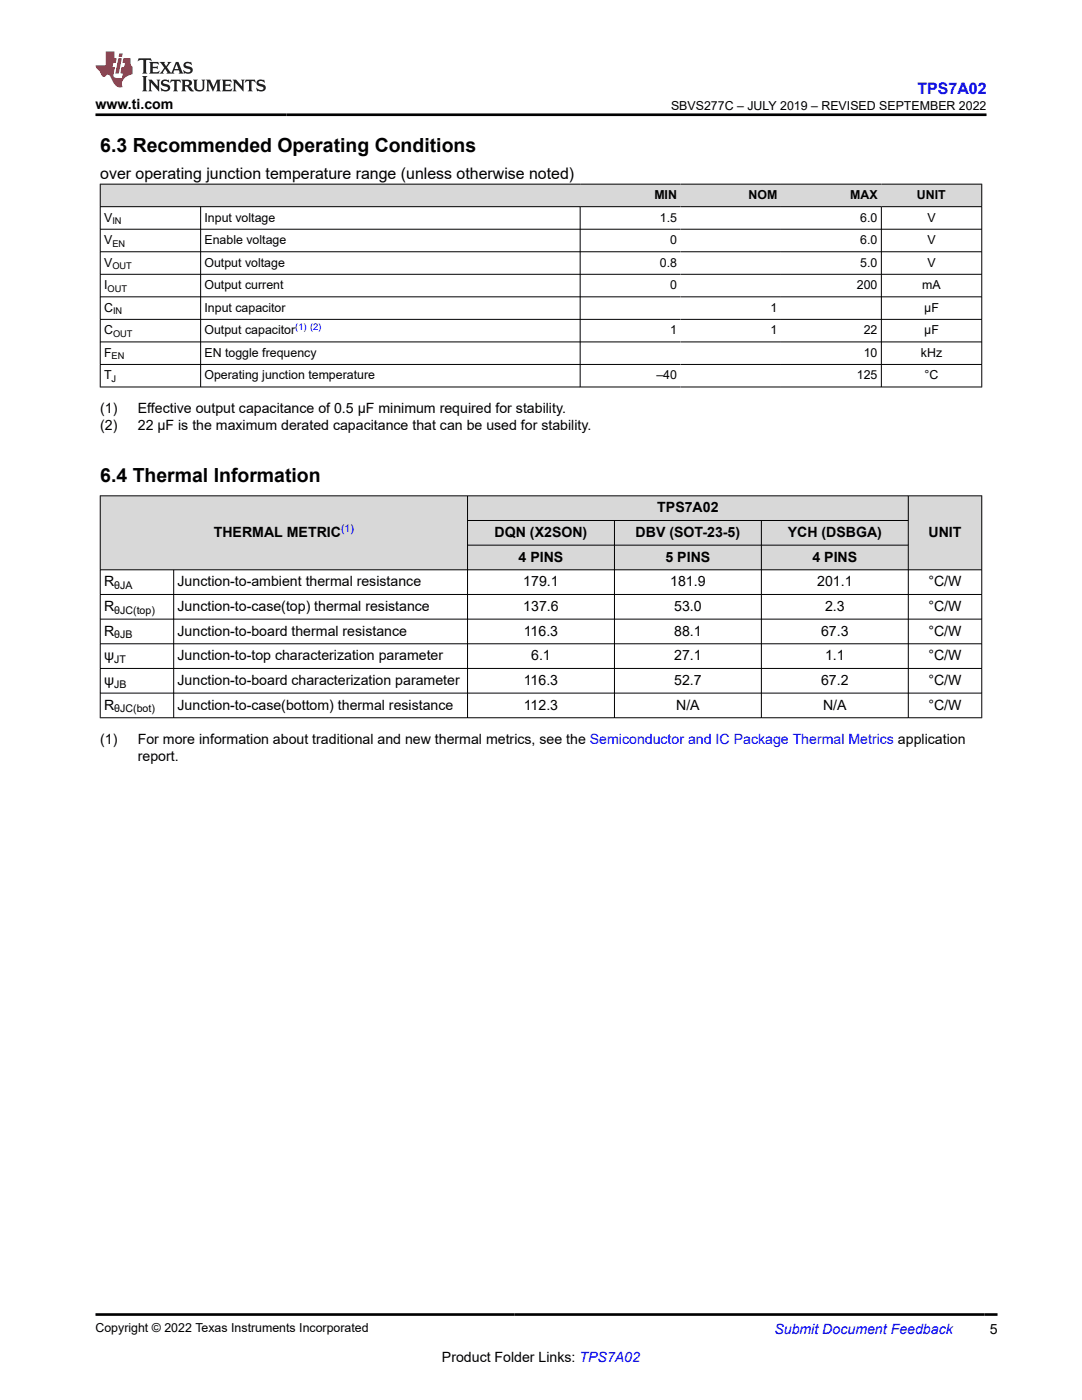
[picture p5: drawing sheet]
<svg xmlns="http://www.w3.org/2000/svg" width="216mm" height="279mm" viewBox="0 0 216 279" stroke-linecap="round" stroke-linejoin="round" font-family="sans-serif">
<defs><g id="words">
<g font-size="3.9">
<text x="20" y="30.3">6.3 Recommended Operating Conditions</text>
<text x="20" y="96.3">6.4 Thermal Information</text>
</g>
<text font-size="3.2" fill="#00f" x="183.1" y="18.7">TPS7A02</text>
<text font-size="3.2" x="20" y="35.7">over operating junction temperature range (unless otherwise noted)</text>
<g font-size="2.8">
<text x="19.1" y="21.8">www.ti.com</text>
<text x="20" y="82.4">(1)</text>
<text x="27.5" y="82.4">Effective output capacitance of 0.5 µF minimum required for stability.</text>
<text x="20" y="85.8">(2)</text>
<text x="27.5" y="85.8">22 µF is the maximum derated capacitance that can be used for stability.</text>
<text x="42.7" y="107.1">THERMAL METRIC</text>
<text x="98.7" y="107.1">DQN (X2SON)</text>
<text x="126.8" y="107.1">DBV (SOT-23-5)</text>
<text x="131.1" y="102.2">TPS7A02</text>
<text x="157.2" y="107.1">YCH (DSBGA)</text>
<text x="185.3" y="107.1">UNIT</text>
<text x="103.5" y="112.1">4 PINS</text>
<text x="132.8" y="112.1">5 PINS</text>
<text x="162.1" y="112.1">4 PINS</text>
<text x="20.8" y="117">R</text>
<text x="35.4" y="117">Junction-to-ambient thermal resistance</text>
<text x="104.4" y="117">179.1</text>
<text x="133.7" y="117">181.9</text>
<text x="163.1" y="117">201.1</text>
<text x="185.3" y="117">°C/W</text>
<text x="20.8" y="121.9">R</text>
<text x="35.4" y="121.9">Junction-to-case(top) thermal resistance</text>
<text x="104.4" y="121.9">137.6</text>
<text x="134.5" y="121.9">53.0</text>
<text x="164.6" y="121.9">2.3</text>
<text x="185.3" y="121.9">°C/W</text>
<text x="20.8" y="126.8">R</text>
<text x="20.8" y="131.8">ψ</text>
<text x="35.4" y="126.8">Junction-to-board thermal resistance</text>
<text x="35.4" y="131.8">Junction-to-top characterization parameter</text>
<text x="104.5" y="126.8">116.3</text>
<text x="106" y="131.8">6.1</text>
<text x="134.5" y="126.8">88.1</text>
<text x="134.5" y="131.8">27.1</text>
<text x="163.8" y="126.8">67.3</text>
<text x="164.6" y="131.8">1.1</text>
<text x="185.3" y="126.8">°C/W</text>
<text x="185.3" y="131.8">°C/W</text>
<text x="20.8" y="136.7">ψ</text>
<text x="35.4" y="136.7">Junction-to-board characterization parameter</text>
<text x="104.5" y="136.7">116.3</text>
<text x="134.5" y="136.7">52.7</text>
<text x="163.8" y="136.7">67.2</text>
<text x="185.3" y="136.7">°C/W</text>
<text x="20.8" y="141.6">R</text>
<text x="35.4" y="141.6">Junction-to-case(bottom) thermal resistance</text>
<text x="104.5" y="141.6">112.3</text>
<text x="134.9" y="141.6">N/A</text>
<text x="164.2" y="141.6">N/A</text>
<text x="185.3" y="141.6">°C/W</text>
<text x="20" y="148.4">(1)</text>
<text x="27.5" y="148.4">For more information about traditional and new thermal metrics, see the Semiconductor and IC Package Thermal Metrics application</text>
<text x="27.5" y="151.8">report.</text>
<text x="197.5" y="266.1">5</text>
<text x="88.2" y="271.7">Product Folder Links: TPS7A02</text>
</g>
<text font-size="2.8" fill="#00f" x="154.5" y="266.2">Submit Document Feedback</text>
<g font-size="2.5">
<text x="133.9" y="21.9">SBVS277C – JULY 2019 – REVISED SEPTEMBER 2022</text>
<text x="130.6" y="39.7">MIN</text>
<text x="149.4" y="39.7">NOM</text>
<text x="169.7" y="39.7">MAX</text>
<text x="183" y="39.7">UNIT</text>
<text x="20.8" y="44.2">V</text>
<text x="40.8" y="44.2">Input voltage</text>
<text x="131.7" y="44.2">1.5</text>
<text x="171.7" y="44.2">6.0</text>
<text x="185.1" y="44.2">V</text>
<text x="20.8" y="48.7">V</text>
<text x="20.8" y="53.2">V</text>
<text x="40.8" y="48.7">Enable voltage</text>
<text x="40.8" y="53.2">Output voltage</text>
<text x="131.7" y="53.2">0.8</text>
<text x="133.7" y="48.7">0</text>
<text x="171.7" y="48.7">6.0</text>
<text x="171.7" y="53.2">5.0</text>
<text x="185.1" y="48.7">V</text>
<text x="185.1" y="53.2">V</text>
<text x="20.8" y="57.7">I</text>
<text x="40.8" y="57.7">Output current</text>
<text x="133.7" y="57.7">0</text>
<text x="171" y="57.7">200</text>
<text x="184" y="57.7">mA</text>
<text x="20.8" y="62.2">C</text>
<text x="40.8" y="62.2">Input capacitor</text>
<text x="153.8" y="62.2">1</text>
<text x="184.4" y="62.2">µF</text>
<text x="20.8" y="66.7">C</text>
<text x="20.8" y="71.2">F</text>
<text x="40.8" y="66.7">Output capacitor</text>
<text x="40.8" y="71.2">EN toggle frequency</text>
<text x="133.7" y="66.7">1</text>
<text x="153.8" y="66.7">1</text>
<text x="172.4" y="66.7">22</text>
<text x="172.4" y="71.2">10</text>
<text x="183.8" y="71.2">kHz</text>
<text x="184.4" y="66.7">µF</text>
<text x="20.8" y="75.7">T</text>
<text x="40.8" y="75.7">Operating junction temperature</text>
<text x="131" y="75.7">–40</text>
<text x="171" y="75.7">125</text>
<text x="184.5" y="75.7">°C</text>
<text x="19.1" y="265.9">Copyright © 2022 Texas Instruments Incorporated</text>
</g>
<text font-size="2.1" fill="#00f" x="68.1" y="106.2">(1)</text>
<g font-size="2.1">
<text x="22.8" y="117.6">θJA</text>
<text x="22.8" y="122.5">θJC(top)</text>
<text x="22.8" y="127.4">θJB</text>
<text x="22.8" y="132.3">JT</text>
<text x="22.8" y="137.2">JB</text>
<text x="22.8" y="142.2">θJC(bot)</text>
</g>
<g font-size="1.9">
<text x="22.4" y="44.7">IN</text>
<text x="22.4" y="49.2">EN</text>
<text x="22.4" y="53.7">OUT</text>
<text x="21.5" y="58.2">OUT</text>
<text x="22.6" y="62.7">IN</text>
<text x="22.3" y="71.7">EN</text>
<text x="22.6" y="67.2">OUT</text>
<text x="22.3" y="76.2">J</text>
</g>
<text font-size="1.9" fill="#00f" x="58.9" y="65.9">(1) (2)</text>
</g></defs>
<g fill="#d8d8d8">
<path d="M20 36.8h175.9v4.4h-175.9z" fill-rule="evenodd"/>
<path d="M20.1 36.8h95.7v4.4h-95.7z" fill-rule="evenodd"/>
<path d="M115.8 36.8h20v4.4h-20z" fill-rule="evenodd"/>
<path d="M135.8 36.8h20v4.4h-20z" fill-rule="evenodd"/>
<path d="M155.8 36.8h20.1v4.4h-20.1z" fill-rule="evenodd"/>
<path d="M175.9 36.8h19.9v4.4h-19.9z" fill-rule="evenodd"/>
</g>
<g fill="none" stroke="#000" stroke-width=".2">
<path d="M19.9 36.8h176.1M20 36.7v40.6M195.9 36.7v40.6M19.9 41.2h176.1M19.9 45.7h176.1M19.9 50.2h176.1M19.9 54.7h176.1M19.9 59.2h176.1M40 41.2v36.1M115.8 41.2v36.1M175.9 41.2v36.1M19.9 63.7h176.1"/>
<path d="M19.9 68.2h176.1M19.9 72.7h176.1M19.9 77.2h176.1"/>
</g>
<g fill="#d8d8d8">
<path d="M20 99h175.9v4.9h-175.9z" fill-rule="evenodd"/>
<path d="M20.1 99h73.1v14.7h-73.1z" fill-rule="evenodd"/>
<path d="M93.4 99h87.8v4.8h-87.8z" fill-rule="evenodd"/>
<path d="M181.3 99h14.5v14.7h-14.5z" fill-rule="evenodd"/>
<path d="M93.4 103.9h29.1v4.8h-29.1z" fill-rule="evenodd"/>
<path d="M122.7 103.9h29.2v4.8h-29.2z" fill-rule="evenodd"/>
<path d="M152 103.9h29.2v4.8h-29.2z" fill-rule="evenodd"/>
<path d="M93.4 108.9h29.1v4.8h-29.1z" fill-rule="evenodd"/>
<path d="M122.7 108.9h29.2v4.8h-29.2z" fill-rule="evenodd"/>
<path d="M152 108.9h29.2v4.8h-29.2z" fill-rule="evenodd"/>
</g>
<g fill="none" stroke="#000" stroke-width=".2">
<path d="M19.9 99h176.1M20 98.9v44.4M93.3 98.9v44.4M181.2 98.9v44.4M195.9 98.9v44.4M19.9 113.7h176.1M19.9 118.6h176.1M34.7 113.7v29.6M93.3 103.9h88M93.3 108.8h88M122.6 103.9v39.4M151.9 103.9v39.4"/>
<path d="M19.9 123.6h176.1M19.9 128.5h176.1M19.9 133.4h176.1M19.9 138.3h176.1M19.9 143.2h176.1"/>
</g>
<path d="M27.7 11.6l-.2 .6 .5-.2h.6v.1v2.2l-.2 .4h1l-.2-.4v-2.2v-.1h.5l.5 .2-.1-.6zM29.8 12.4l.2 .3v1.6l-.2 .4h1.9l.1-.6a1.08 1.08 0 0 1-1.3 .2v-.7h.6l.4 .2v-.7l-.4 .2h-.6v-.5l.2-.2a1 1 0 0 1 1 .3l-.1-.5zM31.8 12.4l1 1.1-1 1.2h.9l-.2-.2 .4-.8 .5 .8-.2 .2h1.6l-.2-.2 .1-.5h1l.1 .5-.1 .2h.9l-.2-.4-.8-1.9h-.5l-1 2.1-.8-1.1 .9-1h-.8l.2 .2-.5 .6-.3-.6 .1-.2zM35.2 12.8l.4 1h-.8zM36.8 12.5a.65 .65 0 0 0-.2 .7 .65 .65 0 0 0 .6 .5l.7 .1 .1 .3a.79 .79 0 0 1-.7 .4 .79 .79 0 0 1-.7-.5l.1 .7 .2-.1a.93 .93 0 0 0 1.1 0 .93 .93 0 0 0 .4-.9 1.46 1.46 0 0 0-1.2-.6l-.1-.3a1.09 1.09 0 0 1 1.2 .2l-.2-.6-.1 .1-.6-.2zM28.4 15.2l.2 .4v2.2l-.2 .4h1l-.2-.4v-2.2l.2-.4zM29.6 15.9l.2 .4v1.5l-.2 .4h.8l-.3-.4v-1.3l1.7 1.8v-2l.2-.4h-.8l.2 .2 .1 1.1-1.2-1.3zM32.3 16a.65 .65 0 0 0-.2 .8 .65 .65 0 0 0 .7 .4l.6 .2 .1 .2a.79 .79 0 0 1-.7 .4 .79 .79 0 0 1-.7-.5l.1 .7 .2-.1a.93 .93 0 0 0 1.1 .1 .93 .93 0 0 0 .4-1 1.46 1.46 0 0 0-1.2-.5l-.1-.4a1.09 1.09 0 0 1 1.2 .2l-.2-.6-.1 .1-.6-.1zM34.1 15.9l-.1 .6a.63 .63 0 0 1 .7-.3l.1 1.6-.3 .4h1l-.2-.4v-1.6a.66 .66 0 0 1 .8 .3l-.1-.6zM36.2 15.9l.2 .4v1.5l-.2 .4h.9l-.2-.2v-.7h.5l.1 .2a.79 .79 0 0 0 1.2 .6l-1-.9a.61 .61 0 0 0 .6-.6 .61 .61 0 0 0-.5-.7zM36.9 16.2h.2a.47 .47 0 0 1 .5 .1 .47 .47 0 0 1 .1 .5l-.2 .1-.6 .1zM38.5 15.9l.2 .2a2.27 2.27 0 0 0 .4 2 1.04 1.04 0 0 0 1.7-.7v-1.3l.2-.2h-.8l.2 .4v1.1a.6 .6 0 0 1-.6 .6 .6 .6 0 0 1-.6-.6v-1.1l.3-.4zM41.1 15.9l.2 .4v1.5l-.2 .4h.7l-.2-.4v-1.4l.9 1.9 .8-1.9v1.4l-.2 .4h1l-.3-.4v-1.5l.3-.4h-.8l-.7 1.5-.7-1.5zM44.3 15.9l.2 .4v1.5l-.2 .4h1.9l.1-.6a1.09 1.09 0 0 1-1.3 .2v-.7h.6l.4 .2v-.6l-.4 .2h-.6v-.6l.2-.1a1.01 1.01 0 0 1 1 .3l-.1-.6zM46.4 15.9l.3 .4v1.5l-.3 .4h.8l-.2-.4v-1.3l1.6 1.8v-2l.2-.4h-.7l.2 .2v1.1l-1.2-1.3zM49 15.9l-.1 .6a.63 .63 0 0 1 .8-.3v1.6l-.3 .4h1l-.2-.4v-1.6a.66 .66 0 0 1 .8 .3l-.1-.6zM51.4 16a.65 .65 0 0 0-.2 .8 .65 .65 0 0 0 .6 .4l.6 .2 .2 .2a.79 .79 0 0 1-.8 .4 .79 .79 0 0 1-.6-.5l.1 .7 .2-.1a.93 .93 0 0 0 1 .1 .93 .93 0 0 0 .5-1 1.46 1.46 0 0 0-1.3-.5l-.1-.4a1.09 1.09 0 0 1 1.3 .2l-.2-.6-.2 .1-.5-.1z" fill="#231f20"/>
<path d="M21.1 10.3v2.7h-2.1l.1 .4 .9 1a.95 .95 0 0 0 .9 .9 .59 .59 0 0 1 .6-.4 .59 .59 0 0 1 .5 .3l.4 .8a1.59 1.59 0 0 0 2.1 1.4 1.61 1.61 0 0 1 1-2.3l1-.3-.1-1.5a1.59 1.59 0 0 1-.4-1.7h-1.4l-.2 .9h.5l-.1 .9h-.5l-.2 .9v.3l.4 .1-.2 .9h-.6a.73 .73 0 0 1-1.1-.7l.3-1.5h-.5l.2-.9h.5l.2-.9h-.5v-1.3zM23.6 11.6l-.6 3.1h.7l.6-3.1zM23.8 10.7l-.1 .6h.7l.1-.6z" fill="#ed1c24"/>
<path d="M19.1 22.9h177.8M19.1 262.3h179.9" fill="none" stroke="#000" stroke-width=".53"/>
<use href="#words"/>
</svg>
